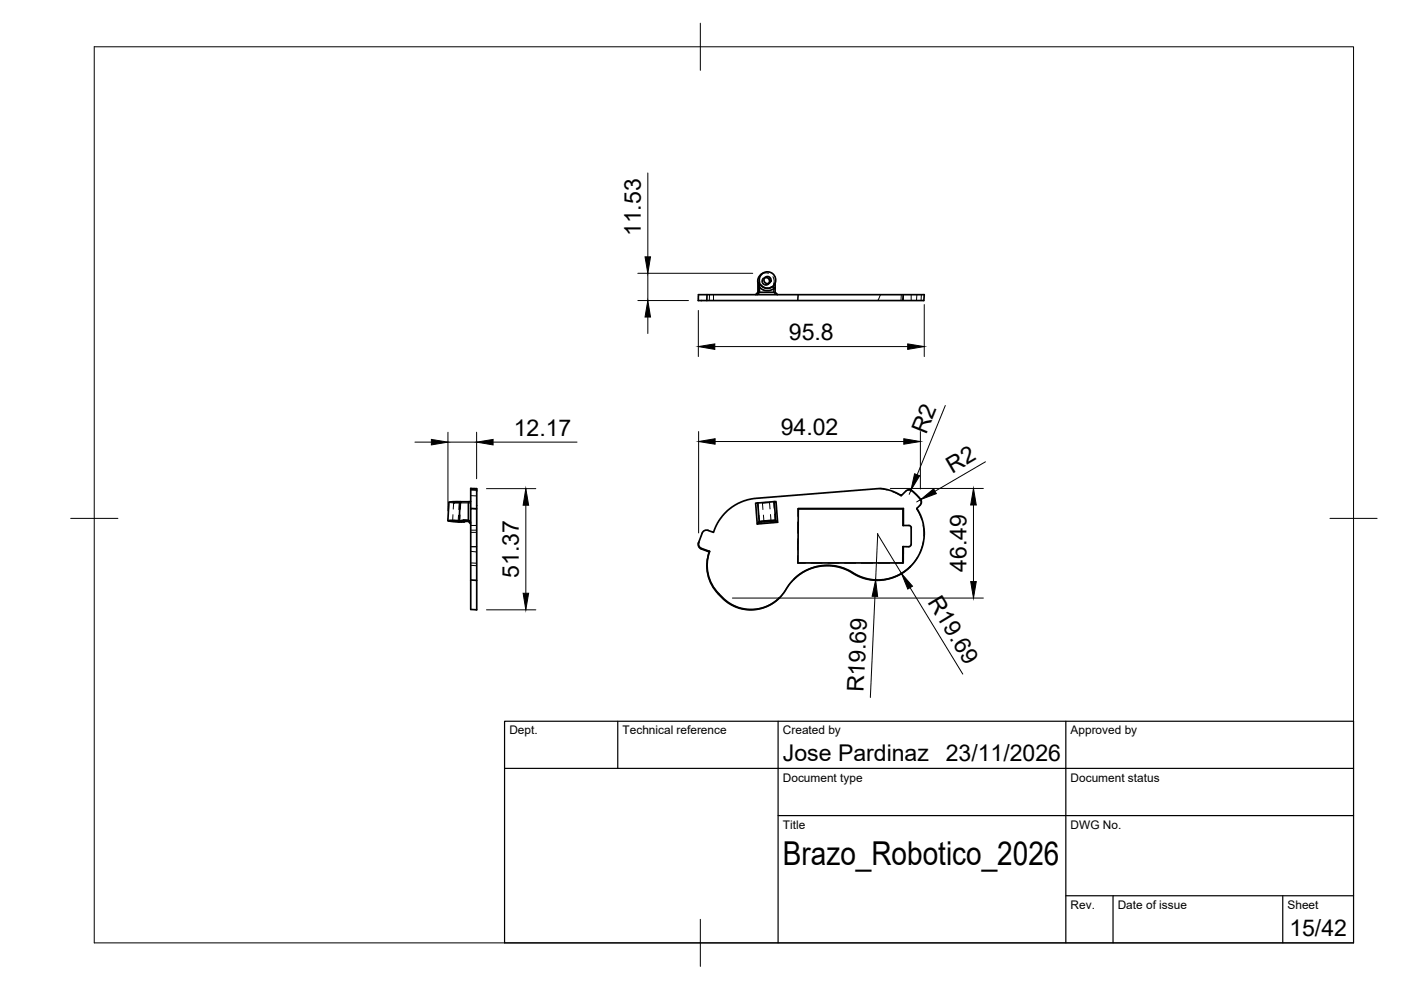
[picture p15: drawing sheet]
<svg xmlns="http://www.w3.org/2000/svg" width="297mm" height="210mm" viewBox="0 0 297 210" stroke-linecap="round" stroke-linejoin="round" font-family="sans-serif">
<defs><g id="words">
<text font-size="7" x="166" y="183.4">Brazo_Robotico_2026</text>
<g font-size="4.9">
<text x="135.9" y="50.1" transform="rotate(-90 135.9 50.1)">11.53</text>
<text x="167.3" y="72">95.8</text>
<text x="108.9" y="92.3">12.17</text>
<text x="165.5" y="92.2">94.02</text>
<text x="196.3" y="92.3" transform="rotate(-68 196.3 92.3)">R2</text>
<text x="201.8" y="100.4" transform="rotate(-30 201.8 100.4)">R2</text>
<text x="110" y="122.6" transform="rotate(-90 110 122.6)">51.37</text>
<text x="204.9" y="121.2" transform="rotate(-90 204.9 121.2)">46.49</text>
<text x="196.6" y="127.7" transform="rotate(59 196.6 127.7)">R19.69</text>
<text x="183.1" y="146.8" transform="rotate(-87 183.1 146.8)">R19.69</text>
<text x="166" y="161.4">Jose Pardinaz</text>
<text x="200.5" y="161.4">23/11/2026</text>
<text x="273.4" y="198.6">15/42</text>
</g>
<g font-size="2.5">
<text x="108" y="155.7">Dept.</text>
<text x="132" y="155.7">Technical reference</text>
<text x="166" y="155.7">Created by</text>
<text x="227" y="155.7">Approved by</text>
<text x="166" y="165.7">Document type</text>
<text x="227" y="165.7">Document status</text>
<text x="166" y="175.7">Title</text>
<text x="227" y="175.7">DWG No.</text>
<text x="227" y="192.7">Rev.</text>
<text x="237" y="192.7">Date of issue</text>
<text x="273" y="192.7">Sheet</text>
</g>
</g></defs>
<!-- layer: Visible -->
<g fill="none" stroke="#000" stroke-width=".36">
<path d="M161 59.8a1.75 1.75 0 0 1 1.8-2.2 1.75 1.75 0 0 1 1.6 2.4M161.4 58.2a1.75 1.75 0 0 0-.7 1.8M161.7 57.9l-.3 .3M162.1 58.9a.75 .75 0 0 1 .9 .3 .75 .75 0 0 1 0 .9M148.1 62.5h47.9l-.1 1.2h-47.9zM149.9 62.5v1.2M160.5 62.5l.5-.5h3.3l.6 .5M160.7 62v-2l.3-.2v2.2h-.3l-.5 .5M161 60.9l.6 .5 .8 .2h.9l1-.7v1.1M161 60.1l.5 .6 .7 .3 .8 .1 .7-.3M164.3 60v.9M164.3 60.2a1.97 1.97 0 0 1-2.9 .3"/>
<path d="M96 110.4l1.5 .1zM97.3 110.4h-2.3l2.4 .3 1.1-.1-.7-.2M97.5 110.4l1 .2M97.6 106.4l-2.4 .1-.2 3.9M98.3 110.3l.7 .1-.5 .2M98.5 110.6h.1M98.6 110.5h.7M99.3 106.4h-1.7l-.3 4 1-.1M99.8 110.7l-.5-.4v.2l.5 .6M99.8 106.3l-.5 .1v3.9h-1M99.8 103.8l1.3 .1M101.1 103.9v-.3h-1.3v4.2"/>
<path d="M101.1 103.9v4l-1.3-.1v21.4l1.3 .1v-21.4M148.1 115a1.01 1.01 0 0 0 .6 1.3l1.7 .6v.1l-1.7-.6a1 1 0 0 1-.6-1.3M148.1 115v.1M148.9 113.1l-.8 1.9M150.1 112.5l1.2 .4 .5-1.5 .9-1.4 .9-1.2 1.6-1.3 2.4-1.3 2.4-.5 26.7-2.1 2.2 .4 2.2 1.1 1.1-1.1 .8-.1 1.3 1 1 1.2v.5l-.1 .4-.8 .8 1 2 .4 1.5 .2 2.1-.4 2.3-.5 1.4-1.1 1.9-1.5 1.6-1.6 1.1-2.6 1-1.5 .3h-1.5l-2.8-.7-2.4-1.3-2.1-.8-2-.3h-1.9l-2.5 .7-2.3 1.3-1.7 1.7-2.3 3.1-1.5 1.2-1.7 .8-2.4 .5-2.2-.2-2.4-.9-1.5-1a9.5 9.5 0 0 1-3.4-9.3l.2-.9M150.2 112.4a1.01 1.01 0 0 0-1.3 .6M150.4 117a9.1 9.1 0 0 0 3.1 10.1l1.1 .9 1.7 .8 1.9 .5h1.2l1.8-.3 1.4-.4 1.4-.8 1.3-1.1M160.7 106.6l.3 4-.5 .5 4.4-.4-.5-.3M160.7 106.6l-.5 .1 .3 4.4M161 110.7h.1M162 110.5l1.4-.1zM164.1 106.4l.4-.1 .4 4.4"/>
<path d="M164.1 106.4l-3.4 .2M164.1 106.4l.4 4M164.3 110.4l-3.3 .3M164.3 110.4h.1M164.3 110.4h.2h-1.5l-2 .3M169.2 107.9h22.3v3.5l1.5 .1 .2 .4M191.5 111.4v-3.6h-22.3v11.6h22.3v-3.5M191.5 107.8v.1M193.2 111.9v3.5l-.3 .4-1.5 .1v3.5M99.8 123l1.3 .1M193 120.1l-1.9 1.6a10.3 10.3 0 0 1-11.4-.8l-1.3-.5-1.8-.4h-2.6l-1.6 .4-1.5 .6-1.2 .7-1.4 1.2"/>
<circle cx="162.7" cy="59.4" r=".75"/>
</g>
<!-- layer: Hidden -->
<g fill="none" stroke="#000" stroke-width=".21">
<path d="M161.8 58.9l-.3 .5v.4l.3 .5 .5 .2 .6-.2 .3-.4v-.6l-.3-.4M162.1 58.9l-.4 .5 .1 .6 .5 .4 .7-.3M162.3 58.8l-.3 .2M162.9 57.9h-.9l-.6 .3M163.9 58.7l.2 .9-.1 .6M150.4 62.5v1.2M151.3 62.5v1.2M163.2 60l-.4 .2M164.1 60.5l-.4 .3M164.3 60l-.3 .2v1.8l.5 .5M169.2 62.5l-.1 1.2 .1-1.2M186.7 62.5l-.6 1.2"/>
<path d="M191.1 62.5l-.1 1.2M191.5 62.5l-.1 1.2M193.2 62.5v1.2M194.4 62.5l-.1 1.2M195.3 62.5v1.2M95.2 106.5l2.2 .1M96 109.1v1.4M96.1 106.5v1.4M96.4 106.4l-.3 .1h1.7h-.2M97.2 109.2l-.1 1.5M97.4 106.6l2.4 .1M97.4 106.6l-.1 1.4"/>
<path d="M97.5 109.2v1.3M97.6 106.7l-1.4-.1 .2 .1M97.8 106.5l-.1 .1-.1 1.4M98.4 110.6l-.6 .1M98.6 110.5l-1.2 .2M98.9 110.5h-.7M99.8 111.4h1.3M99.8 115.9h1.3M99.8 105.1h1.3M99.8 116.9l1.3 .1M99.8 112.9h1.3M99.8 107.8l1.3 .1"/>
<path d="M99.8 119.4h1.3M99.8 112.4h1.3M99.8 119.9h1.3M160.7 106.6l.1 1.4M160.9 109.2l.1 1.5M161.5 106.6l.1 .1M161.6 106.7l.2 1.3M161.9 109.2l.1 1.4M162.3 110.4l-1.3 .2M163.2 106.6l-1.6 .1M163.2 106.6l.1 1.3M163.3 106.4l-.1 .2"/>
<path d="M163.4 109.1l.1 1.3M163.5 110.4h.9M164 106.4l.1 1.4M164.1 110.5l-2.7 .2M164.2 109l.1 1.4M169.1 117.8v1.6h1.6M169.1 110.7v2.4M169.1 114.3v2.3M169.2 119.4h-.1M169.2 107.9v1.6M169.2 107.8v.1M171.9 119.4h2.4"/>
<path d="M175.5 119.4h2.4M179.1 119.4h2.4M182.6 119.4h2.4M186.1 103.6l2 .3M186.2 119.4h2.4M189.2 104.3l1.9 .8M191.4 119.4h-1.6M191.5 119.4h-.1M192 104.2l.4-.3h.5l1.2 1 1.1 1.2 .1 .6-.3 .5M194.4 107.8l-.1 .1 1.1 2.2M194.5 118.2l-1.5 2M195.7 111.3l.2 2.4"/>
<path d="M195.7 114.8l-.6 2.3M168.3 122.9l-.9 1-1.3 1.9-.9 1M168.3 122.8l-.1 .1"/>
</g>
<!-- layer: Visible -->
<circle cx="163.7" cy="60.8" r=".18" fill="#000"/>
<!-- layer: BORDER -->
<path d="M20 9.9h267v190h-267zM148.5 4.9v10M15 109.9h10M282 109.9h10M148.5 194.9v10" fill="none" stroke="#000" stroke-width=".21"/>
<!-- layer: TITLEBLOCK -->
<path d="M107 152.9h180v47h-180zM131 152.9v10M165 152.9v47M226 152.9v47M107 162.9h180M165 172.9h122M226 189.9h61M236 189.9v10M272 189.9v10" fill="none" stroke="#000" stroke-width=".25"/>
<!-- layer: FD_Dimensions -->
<g fill="none" stroke="#000" stroke-width=".21">
<path d="M137.4 36.7v17.8M135.2 57.9h24.4M137.4 57.9v5.8M135.2 63.7h10.8M137.4 67.2v3.5M148.1 65.8v9.8M151.6 73.5h40.8M196 64.6v11M88 93.7h3.5M95 91.6v16.7M95 93.7h6M101 91.6v9.9"/>
<path d="M104.5 93.7h17.8M148.1 91.5v21.5M151.6 93.6h40M195.1 91.5v12.2M200.4 86l-5.9 14.7M208.9 97.9l-10.7 6.3M103.1 103.6h10.5M111.5 107.1v18.7M186 113.2l5.1 8.4M186.1 113.1l-.4 9.9M188.8 103.6h19.7M193.1 103.9l-.3 .9"/>
<path d="M195.2 105.9l-.8 .5M206.4 107.1v16.2M103.1 129.3h10.5M155.3 126.8h53.2M185.5 126.4l-1 21.5M193 124.6l11.1 18.3"/>
</g>
<g fill="#000" stroke="#000" stroke-width=".21">
<path d="M136.8 54.5h1.1l-.5 3.4zM137.4 63.7l.5 3.5h-1.1zM148.1 73.5l3.5-.6v1.2zM192.4 72.9l3.6 .6-3.6 .6zM91.5 93.2l3.5 .5-3.5 .6zM101 93.7l3.5-.5v1.1zM148.1 93.6l3.5-.6v1.2zM191.6 93l3.5 .6-3.5 .6zM111.5 103.6l.6 3.5h-1.2zM193.9 100.4l1.1 .5-1.9 3zM195.2 105.9l2.8-2.3 .5 1.1zM206.4 103.6l.6 3.5h-1.2z"/>
<path d="M110.9 125.8h1.2l-.6 3.5zM185.7 123l.4 3.5-1.2-.1zM191.1 121.6l2.4 2.7-1 .6zM205.8 123.3h1.2l-.6 3.5z"/>
</g>
<use href="#words"/>
</svg>
